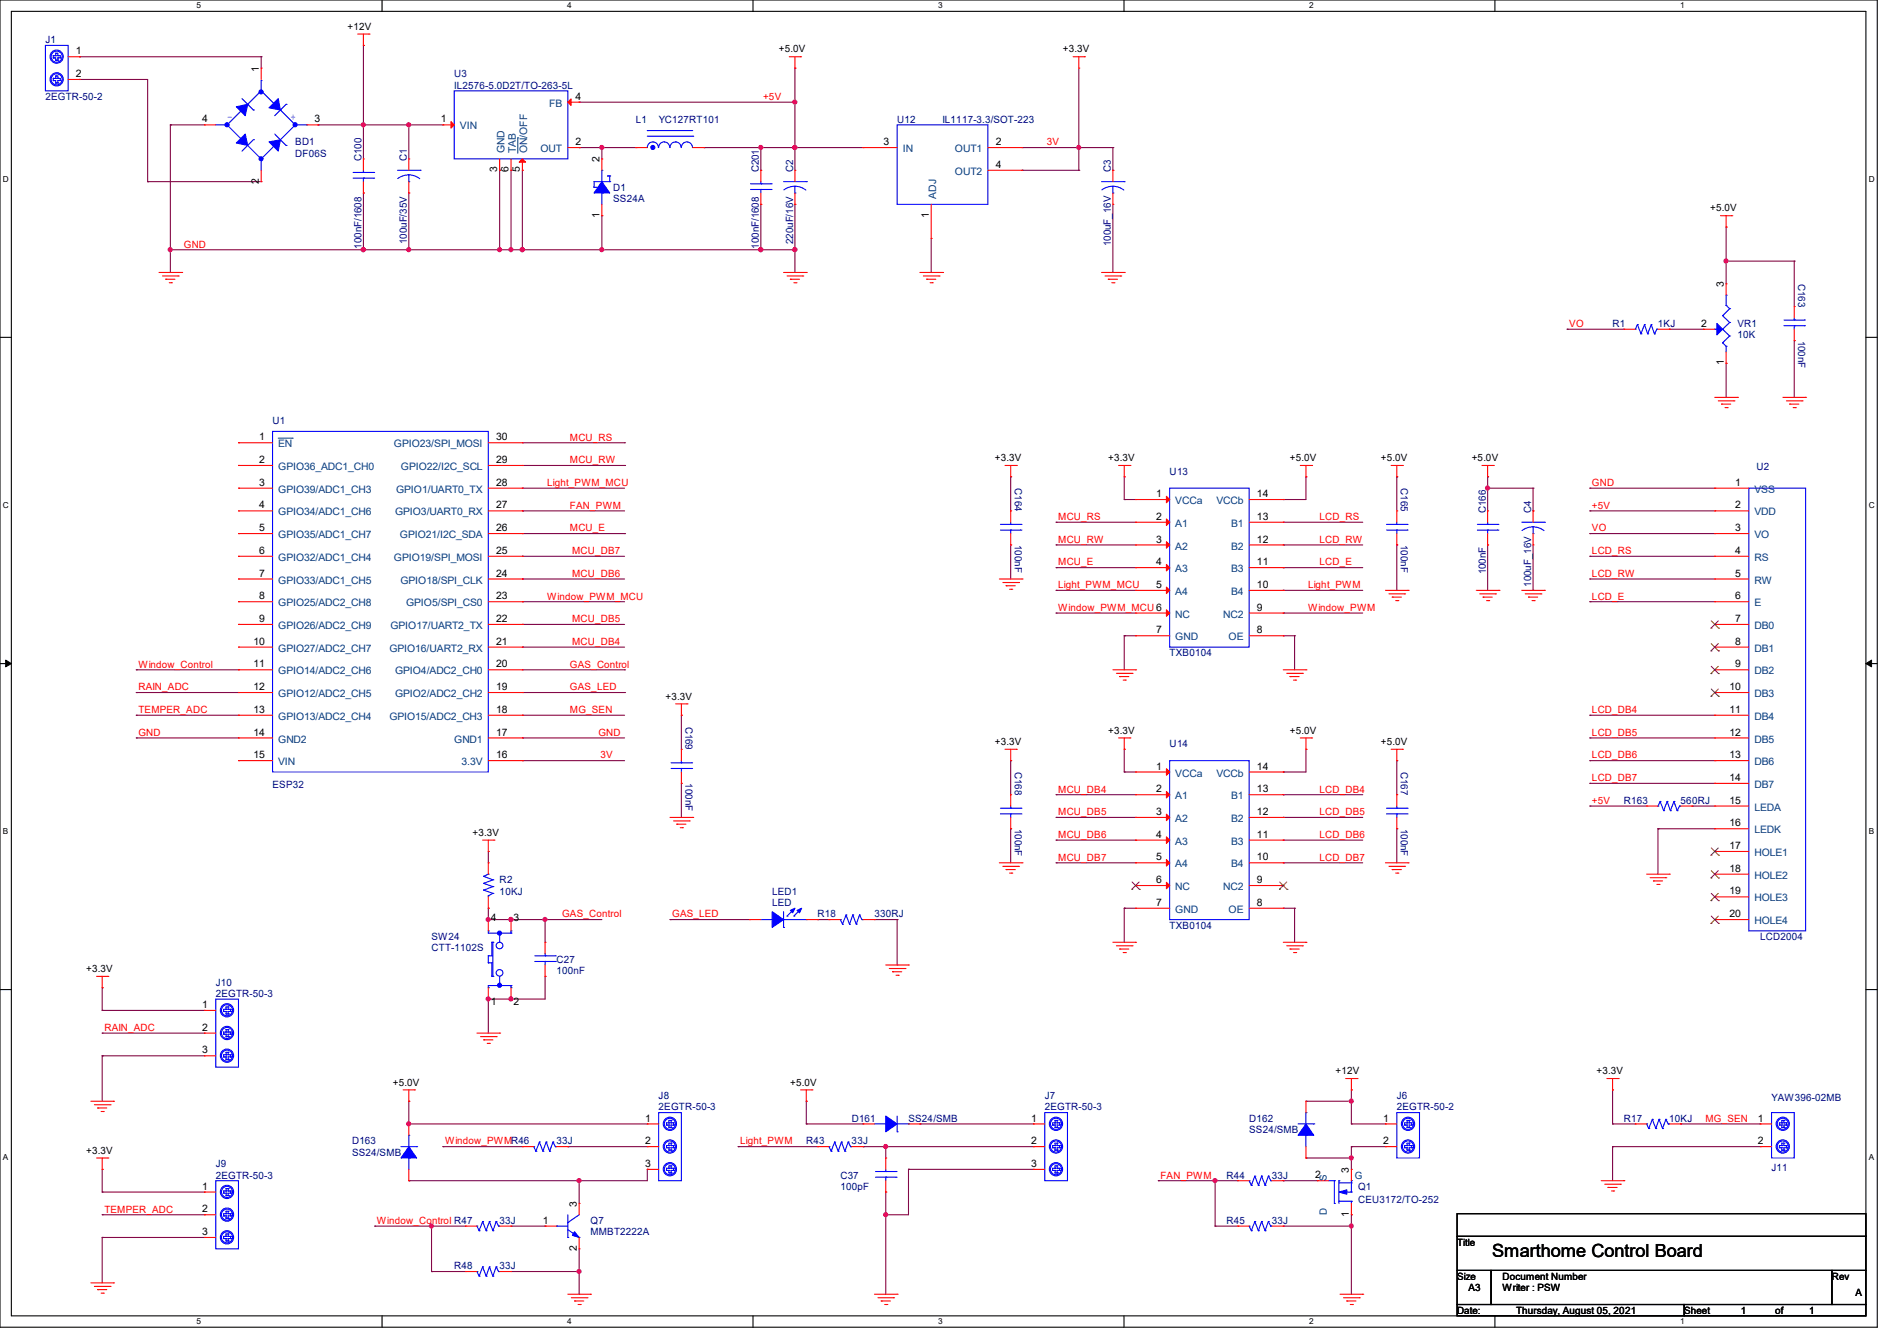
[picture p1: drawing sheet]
<svg xmlns="http://www.w3.org/2000/svg" width="297mm" height="210mm" viewBox="0 0 297 210" stroke-linecap="round" stroke-linejoin="round" font-family="sans-serif">
<defs><g id="words">
<text font-size="2.8" x="233.6" y="196.9">Smarthome Control Board</text>
<g font-size="1.6">
<text x="54.4" y="4.7">+12V</text>
<text x="11.9" y="8.5">1</text>
<text x="40.5" y="11.2" transform="rotate(-90 40.5 11.2)">1</text>
<text x="122" y="8.2">+5.0V</text>
<text x="166.4" y="8.2">+3.3V</text>
<text x="11.9" y="12.1">2</text>
<text x="90.1" y="15.6">4</text>
<text x="31.7" y="19.2">4</text>
<text x="49.2" y="19.2">3</text>
<text x="69" y="19.2">1</text>
<text x="90.1" y="22.7">2</text>
<text x="138.3" y="22.7">3</text>
<text x="155.9" y="22.7">2</text>
<text x="40.5" y="28.8" transform="rotate(-90 40.5 28.8)">2</text>
<text x="77.9" y="27" transform="rotate(-90 77.9 27)">3</text>
<text x="79.6" y="27" transform="rotate(-90 79.6 27)">6</text>
<text x="81.4" y="27" transform="rotate(-90 81.4 27)">5</text>
<text x="93.9" y="25.4" transform="rotate(-90 93.9 25.4)">2</text>
<text x="155.9" y="26.3">4</text>
<text x="93.9" y="34.1" transform="rotate(-90 93.9 34.1)">1</text>
<text x="145.4" y="34.1" transform="rotate(-90 145.4 34.1)">1</text>
<text x="267.8" y="33.1">+5.0V</text>
<text x="269.9" y="45" transform="rotate(-90 269.9 45)">3</text>
<text x="266.4" y="51.2">2</text>
<text x="269.9" y="57.2" transform="rotate(-90 269.9 57.2)">1</text>
<text x="40.6" y="69">1</text>
<text x="77.7" y="69">30</text>
<text x="40.6" y="76.1">3</text>
<text x="40.6" y="72.5">2</text>
<text x="77.7" y="76.1">28</text>
<text x="77.7" y="72.5">29</text>
<text x="155.7" y="72.2">+3.3V</text>
<text x="173.5" y="72.2">+3.3V</text>
<text x="181" y="77.9">1</text>
<text x="196.8" y="77.9">14</text>
<text x="202" y="72.2">+5.0V</text>
<text x="216.2" y="72.2">+5.0V</text>
<text x="230.4" y="72.2">+5.0V</text>
<text x="271.7" y="76.1">1</text>
<text x="40.6" y="79.6">4</text>
<text x="40.6" y="83.2">5</text>
<text x="77.7" y="83.2">26</text>
<text x="77.7" y="79.6">27</text>
<text x="181" y="81.4">2</text>
<text x="196.8" y="81.4">13</text>
<text x="271.7" y="79.6">2</text>
<text x="271.7" y="83.2">3</text>
<text x="40.6" y="86.7">6</text>
<text x="77.7" y="86.7">25</text>
<text x="181" y="85">3</text>
<text x="181" y="88.5">4</text>
<text x="196.8" y="85">12</text>
<text x="196.8" y="88.5">11</text>
<text x="271.7" y="86.7">4</text>
<text x="40.6" y="90.3">7</text>
<text x="40.6" y="93.9">8</text>
<text x="77.7" y="93.9">23</text>
<text x="77.7" y="90.3">24</text>
<text x="181" y="92.1">5</text>
<text x="196.8" y="92.1">10</text>
<text x="196.8" y="95.6">9</text>
<text x="271.7" y="90.3">5</text>
<text x="271.7" y="93.9">6</text>
<text x="39.7" y="101">10</text>
<text x="40.6" y="97.4">9</text>
<text x="77.7" y="101">21</text>
<text x="77.7" y="97.4">22</text>
<text x="181" y="99.2">7</text>
<text x="196.8" y="99.2">8</text>
<text x="271.7" y="97.4">7</text>
<text x="271.7" y="101">8</text>
<text x="39.7" y="104.5">11</text>
<text x="77.7" y="104.5">20</text>
<text x="271.7" y="104.5">9</text>
<text x="39.7" y="108.1">12</text>
<text x="39.7" y="111.6">13</text>
<text x="77.7" y="111.6">18</text>
<text x="77.7" y="108.1">19</text>
<text x="104.2" y="109.6">+3.3V</text>
<text x="270.8" y="108.1">10</text>
<text x="270.8" y="111.6">11</text>
<text x="39.7" y="115.2">14</text>
<text x="39.7" y="118.7">15</text>
<text x="77.7" y="118.7">16</text>
<text x="77.7" y="115.2">17</text>
<text x="155.7" y="116.7">+3.3V</text>
<text x="173.5" y="114.9">+3.3V</text>
<text x="202" y="114.9">+5.0V</text>
<text x="216.2" y="116.7">+5.0V</text>
<text x="270.8" y="115.2">12</text>
<text x="270.8" y="118.7">13</text>
<text x="181" y="120.5">1</text>
<text x="181" y="124.1">2</text>
<text x="196.8" y="120.5">14</text>
<text x="196.8" y="124.1">13</text>
<text x="270.8" y="122.3">14</text>
<text x="270.8" y="125.9">15</text>
<text x="74" y="130.9">+3.3V</text>
<text x="181" y="127.6">3</text>
<text x="181" y="131.2">4</text>
<text x="196.8" y="127.6">12</text>
<text x="196.8" y="131.2">11</text>
<text x="270.8" y="129.4">16</text>
<text x="181" y="134.7">5</text>
<text x="196.8" y="134.7">10</text>
<text x="270.8" y="133">17</text>
<text x="270.8" y="136.5">18</text>
<text x="181" y="141.9">7</text>
<text x="181" y="138.3">6</text>
<text x="196.8" y="138.3">9</text>
<text x="196.8" y="141.9">8</text>
<text x="270.8" y="140.1">19</text>
<text x="270.8" y="143.6">20</text>
<text x="76.8" y="144.2">4</text>
<text x="80.4" y="144.2">3</text>
<text x="13.5" y="152.2">+3.3V</text>
<text x="31.7" y="157.9">1</text>
<text x="31.7" y="161.4">2</text>
<text x="76.8" y="157.4">1</text>
<text x="80.4" y="157.4">2</text>
<text x="31.7" y="165">3</text>
<text x="61.5" y="170">+5.0V</text>
<text x="123.7" y="170">+5.0V</text>
<text x="209.1" y="168.2">+12V</text>
<text x="250" y="168.2">+3.3V</text>
<text x="101" y="175.6">1</text>
<text x="101" y="179.2">2</text>
<text x="161.5" y="175.6">1</text>
<text x="161.5" y="179.2">2</text>
<text x="216.6" y="175.6">1</text>
<text x="216.6" y="179.2">2</text>
<text x="275.2" y="175.6">1</text>
<text x="275.2" y="179.2">2</text>
<text x="13.5" y="180.7">+3.3V</text>
<text x="101" y="182.8">3</text>
<text x="161.5" y="182.8">3</text>
<text x="205.9" y="184.5">2</text>
<text x="211.2" y="183.7" transform="rotate(-90 211.2 183.7)">3</text>
<text x="31.7" y="186.3">1</text>
<text x="31.7" y="189.9">2</text>
<text x="85" y="191.6">1</text>
<text x="90.3" y="189" transform="rotate(-90 90.3 189)">3</text>
<text x="211.2" y="190.6" transform="rotate(-90 211.2 190.6)">1</text>
<text x="31.7" y="193.4">3</text>
<text x="90.3" y="195.9" transform="rotate(-90 90.3 195.9)">2</text>
<text x="228.1" y="195.1">Title</text>
<text x="228.1" y="200.4">Size</text>
<text x="229.9" y="202.2">A3</text>
<text x="235.2" y="200.4">Document Number</text>
<text x="235.2" y="202.2">Writer : PSW</text>
<text x="286.8" y="200.4">Rev</text>
<text x="290.5" y="202.9">A</text>
<text x="228.1" y="205.7">Date:</text>
<text x="237.4" y="205.7">Thursday, August 05, 2021</text>
<text x="263.7" y="205.7">Sheet</text>
<text x="272.6" y="205.7">1</text>
<text x="277.9" y="205.7">of</text>
<text x="283.2" y="205.7">1</text>
</g>
<g font-size="1.6" fill="#000080">
<text x="7.1" y="6.8">J1</text>
<text x="7.1" y="15.7">2EGTR-50-2</text>
<text x="71.1" y="12.1">U3</text>
<text x="71.1" y="13.9">IL2576-5.0D2T/TO-263-5L</text>
<text x="46.2" y="22.8">BD1</text>
<text x="99.6" y="19.2">L1</text>
<text x="103.1" y="19.2">YC127RT101</text>
<text x="140.5" y="19.2">U12</text>
<text x="147.6" y="19.2">IL1117-3.3/SOT-223</text>
<text x="46.2" y="24.6">DF06S</text>
<text x="56.6" y="25.2" transform="rotate(-90 56.6 25.2)">C100</text>
<text x="63.7" y="25.2" transform="rotate(-90 63.7 25.2)">C1</text>
<text x="96" y="29.9">D1</text>
<text x="118.8" y="27" transform="rotate(-90 118.8 27)">C201</text>
<text x="124.2" y="27" transform="rotate(-90 124.2 27)">C2</text>
<text x="173.9" y="27" transform="rotate(-90 173.9 27)">C3</text>
<text x="96" y="31.7">SS24A</text>
<text x="56.6" y="38.9" transform="rotate(-90 56.6 38.9)">100nF/1608</text>
<text x="63.7" y="38.2" transform="rotate(-90 63.7 38.2)">100uF/35V</text>
<text x="118.8" y="38.9" transform="rotate(-90 118.8 38.9)">100nF/1608</text>
<text x="124.2" y="38.2" transform="rotate(-90 124.2 38.2)">220uF/16V</text>
<text x="173.9" y="38.6" transform="rotate(-90 173.9 38.6)">100uF_16V</text>
<text x="281.6" y="44.4" transform="rotate(90 281.6 44.4)">C163</text>
<text x="252.5" y="51.2">R1</text>
<text x="259.6" y="51.2">1KJ</text>
<text x="272" y="51.2">VR1</text>
<text x="272" y="53">10K</text>
<text x="281.6" y="53.3" transform="rotate(90 281.6 53.3)">100nF</text>
<text x="42.7" y="66.3">U1</text>
<text x="158.9" y="76.5" transform="rotate(90 158.9 76.5)">C164</text>
<text x="183.1" y="74.3">U13</text>
<text x="219.3" y="76.5" transform="rotate(90 219.3 76.5)">C165</text>
<text x="275" y="73.6">U2</text>
<text x="232.6" y="80.3" transform="rotate(-90 232.6 80.3)">C166</text>
<text x="239.7" y="80.3" transform="rotate(-90 239.7 80.3)">C4</text>
<text x="158.9" y="85.3" transform="rotate(90 158.9 85.3)">100nF</text>
<text x="219.3" y="85.3" transform="rotate(90 219.3 85.3)">100nF</text>
<text x="232.6" y="90" transform="rotate(-90 232.6 90)">100nF</text>
<text x="239.7" y="91.9" transform="rotate(-90 239.7 91.9)">100uF_16V</text>
<text x="183.1" y="102.8">TXB0104</text>
<text x="107.3" y="113.8" transform="rotate(90 107.3 113.8)">C169</text>
<text x="183.1" y="117">U14</text>
<text x="42.7" y="123.4">ESP32</text>
<text x="107.3" y="122.7" transform="rotate(90 107.3 122.7)">100nF</text>
<text x="158.9" y="120.9" transform="rotate(90 158.9 120.9)">C168</text>
<text x="219.3" y="120.9" transform="rotate(90 219.3 120.9)">C167</text>
<text x="254.3" y="125.9">R163</text>
<text x="263.1" y="125.9">560RJ</text>
<text x="158.9" y="129.8" transform="rotate(90 158.9 129.8)">100nF</text>
<text x="219.3" y="129.8" transform="rotate(90 219.3 129.8)">100nF</text>
<text x="78.2" y="138.3">R2</text>
<text x="78.2" y="140.1">10KJ</text>
<text x="120.9" y="140.1">LED1</text>
<text x="120.9" y="141.9">LED</text>
<text x="128" y="143.7">R18</text>
<text x="136.9" y="143.7">330RJ</text>
<text x="67.6" y="147.2">SW24</text>
<text x="67.6" y="149">CTT-1102S</text>
<text x="183.1" y="145.5">TXB0104</text>
<text x="275.6" y="147.2">LCD2004</text>
<text x="33.8" y="154.3">J10</text>
<text x="87.1" y="150.8">C27</text>
<text x="87.1" y="152.6">100nF</text>
<text x="33.8" y="156.1">2EGTR-50-3</text>
<text x="103.1" y="172.1">J8</text>
<text x="103.1" y="173.9">2EGTR-50-3</text>
<text x="163.6" y="172.1">J7</text>
<text x="163.6" y="173.9">2EGTR-50-3</text>
<text x="218.7" y="172.1">J6</text>
<text x="218.7" y="173.9">2EGTR-50-2</text>
<text x="277.4" y="172.5">YAW396-02MB</text>
<text x="55.1" y="179.2">D163</text>
<text x="87.1" y="179.2">33J</text>
<text x="126.2" y="179.2">R43</text>
<text x="133.3" y="179.2">33J</text>
<text x="133.3" y="175.7">D161</text>
<text x="142.2" y="175.7">SS24/SMB</text>
<text x="195.6" y="175.7">D162</text>
<text x="195.6" y="177.5">SS24/SMB</text>
<text x="254.3" y="175.7">R17</text>
<text x="261.4" y="175.7">10KJ</text>
<text x="33.8" y="182.8">J9</text>
<text x="33.8" y="184.6">2EGTR-50-3</text>
<text x="55.1" y="181">SS24/SMB</text>
<text x="131.6" y="184.6">C37</text>
<text x="192" y="184.6">R44</text>
<text x="199.1" y="184.6">33J</text>
<text x="277.4" y="183.3">J11</text>
<text x="78.2" y="191.7">33J</text>
<text x="92.5" y="191.7">Q7</text>
<text x="131.6" y="186.3">100pF</text>
<text x="192" y="191.7">R45</text>
<text x="199.1" y="191.7">33J</text>
<text x="212.6" y="186.3">Q1</text>
<text x="212.6" y="188.5">CEU3172/TO-252</text>
<text x="92.5" y="193.5">MMBT2222A</text>
<text x="71.1" y="198.8">R48</text>
<text x="78.2" y="198.8">33J</text>
</g>
<g font-size="1.6" fill="#004080">
<text x="86" y="16.7">FB</text>
<text x="72" y="20.3">VIN</text>
<text x="84.6" y="23.8">OUT</text>
<text x="141.3" y="23.8">IN</text>
<text x="149.5" y="23.8">OUT1</text>
<text x="79" y="24" transform="rotate(-90 79 24)">GND</text>
<text x="80.8" y="24" transform="rotate(-90 80.8 24)">TAB</text>
<text x="82.6" y="24" transform="rotate(-90 82.6 24)">ON/OFF</text>
<text x="149.5" y="27.4">OUT2</text>
<text x="146.6" y="31.1" transform="rotate(-90 146.6 31.1)">ADJ</text>
<text x="43.6" y="70.1">EN</text>
<text x="61.7" y="70.1">GPIO23/SPI_MOSI</text>
<text x="43.6" y="77.2">GPIO39/ADC1_CH3</text>
<text x="43.6" y="73.6">GPIO36_ADC1_CH0</text>
<text x="62" y="77.2">GPIO1/UART0_TX</text>
<text x="62.8" y="73.6">GPIO22/I2C_SCL</text>
<text x="274.7" y="77.2">VSS</text>
<text x="43.6" y="80.7">GPIO34/ADC1_CH6</text>
<text x="61.8" y="80.7">GPIO3/UART0_RX</text>
<text x="184" y="79">VCCa</text>
<text x="184" y="82.5">A1</text>
<text x="190.5" y="79">VCCb</text>
<text x="192.7" y="82.5">B1</text>
<text x="274.7" y="80.7">VDD</text>
<text x="43.6" y="84.3">GPIO35/ADC1_CH7</text>
<text x="43.6" y="87.8">GPIO32/ADC1_CH4</text>
<text x="61.7" y="87.8">GPIO19/SPI_MOSI</text>
<text x="62.6" y="84.3">GPIO21/I2C_SDA</text>
<text x="184" y="86.1">A2</text>
<text x="184" y="89.6">A3</text>
<text x="192.7" y="86.1">B2</text>
<text x="192.7" y="89.6">B3</text>
<text x="274.7" y="84.3">VO</text>
<text x="274.7" y="87.8">RS</text>
<text x="43.6" y="91.4">GPIO33/ADC1_CH5</text>
<text x="43.6" y="95">GPIO25/ADC2_CH8</text>
<text x="62.7" y="91.4">GPIO18/SPI_CLK</text>
<text x="63.6" y="95">GPIO5/SPI_CS0</text>
<text x="184" y="93.2">A4</text>
<text x="192.7" y="93.2">B4</text>
<text x="274.7" y="91.4">RW</text>
<text x="274.7" y="95">E</text>
<text x="43.6" y="98.5">GPIO26/ADC2_CH9</text>
<text x="61.1" y="98.5">GPIO17/UART2_TX</text>
<text x="184" y="100.3">GND</text>
<text x="184" y="96.7">NC</text>
<text x="191.5" y="96.7">NC2</text>
<text x="192.4" y="100.3">OE</text>
<text x="274.7" y="98.5">DB0</text>
<text x="43.6" y="102.1">GPIO27/ADC2_CH7</text>
<text x="43.6" y="105.6">GPIO14/ADC2_CH6</text>
<text x="61" y="102.1">GPIO16/UART2_RX</text>
<text x="61.8" y="105.6">GPIO4/ADC2_CH0</text>
<text x="274.7" y="102.1">DB1</text>
<text x="274.7" y="105.6">DB2</text>
<text x="43.6" y="109.2">GPIO12/ADC2_CH5</text>
<text x="43.6" y="112.7">GPIO13/ADC2_CH4</text>
<text x="61" y="112.7">GPIO15/ADC2_CH3</text>
<text x="61.8" y="109.2">GPIO2/ADC2_CH2</text>
<text x="274.7" y="109.2">DB3</text>
<text x="274.7" y="112.7">DB4</text>
<text x="43.6" y="116.3">GND2</text>
<text x="43.6" y="119.8">VIN</text>
<text x="71.1" y="116.3">GND1</text>
<text x="72.3" y="119.8">3.3V</text>
<text x="274.7" y="116.3">DB5</text>
<text x="274.7" y="119.8">DB6</text>
<text x="184" y="121.6">VCCa</text>
<text x="184" y="125.2">A1</text>
<text x="190.5" y="121.6">VCCb</text>
<text x="192.7" y="125.2">B1</text>
<text x="274.7" y="123.4">DB7</text>
<text x="184" y="128.7">A2</text>
<text x="192.7" y="128.7">B2</text>
<text x="274.7" y="127">LEDA</text>
<text x="274.7" y="130.5">LEDK</text>
<text x="184" y="135.8">A4</text>
<text x="184" y="132.3">A3</text>
<text x="192.7" y="132.3">B3</text>
<text x="192.7" y="135.8">B4</text>
<text x="274.7" y="134.1">HOLE1</text>
<text x="274.7" y="137.6">HOLE2</text>
<text x="184" y="143">GND</text>
<text x="184" y="139.4">NC</text>
<text x="191.5" y="139.4">NC2</text>
<text x="192.4" y="143">OE</text>
<text x="274.7" y="141.2">HOLE3</text>
<text x="274.7" y="144.7">HOLE4</text>
<text x="207.7" y="184.9" transform="rotate(-90 207.7 184.9)">S</text>
<text x="212.1" y="184.6">G</text>
<text x="207.7" y="190.2" transform="rotate(-90 207.7 190.2)">D</text>
</g>
<g font-size="1.6" fill="#f00">
<text x="119.5" y="15.7">+5V</text>
<text x="163.9" y="22.8">3V</text>
<text x="28.8" y="38.8">GND</text>
<text x="245.7" y="51.2">VO</text>
<text x="89.2" y="69">MCU_RS</text>
<text x="85.7" y="76.1">Light_PWM_MCU</text>
<text x="89.2" y="72.6">MCU_RW</text>
<text x="249.3" y="76.1">GND</text>
<text x="89.2" y="79.7">FAN_PWM</text>
<text x="89.2" y="83.2">MCU_E</text>
<text x="165.7" y="81.4">MCU_RS</text>
<text x="206.6" y="81.4">LCD_RS</text>
<text x="249.3" y="79.7">+5V</text>
<text x="249.3" y="83.2">VO</text>
<text x="89.6" y="86.8">MCU_DB7</text>
<text x="165.7" y="85">MCU_RW</text>
<text x="165.7" y="88.6">MCU_E</text>
<text x="206.6" y="85">LCD_RW</text>
<text x="206.6" y="88.6">LCD_E</text>
<text x="249.3" y="86.8">LCD_RS</text>
<text x="85.7" y="93.9">Window_PWM_MCU</text>
<text x="89.6" y="90.3">MCU_DB6</text>
<text x="165.7" y="92.1">Light_PWM_MCU</text>
<text x="165.7" y="95.7">Window_PWM_MCU 6</text>
<text x="204.8" y="92.1">Light_PWM</text>
<text x="204.8" y="95.7">Window_PWM</text>
<text x="249.3" y="93.9">LCD_E</text>
<text x="249.3" y="90.3">LCD_RW</text>
<text x="89.6" y="101">MCU_DB4</text>
<text x="89.6" y="97.4">MCU_DB5</text>
<text x="21.7" y="104.6">Window_Control</text>
<text x="89.2" y="104.6">GAS_Control</text>
<text x="21.7" y="111.7">TEMPER_ADC</text>
<text x="21.7" y="108.1">RAIN_ADC</text>
<text x="89.2" y="111.7">MG_SEN</text>
<text x="89.2" y="108.1">GAS_LED</text>
<text x="249.3" y="111.7">LCD_DB4</text>
<text x="21.7" y="115.2">GND</text>
<text x="93.7" y="115.2">GND</text>
<text x="94" y="118.8">3V</text>
<text x="249.3" y="115.2">LCD_DB5</text>
<text x="249.3" y="118.8">LCD_DB6</text>
<text x="165.7" y="124.1">MCU_DB4</text>
<text x="206.6" y="124.1">LCD_DB4</text>
<text x="249.3" y="122.3">LCD_DB7</text>
<text x="249.3" y="125.9">+5V</text>
<text x="165.7" y="127.7">MCU_DB5</text>
<text x="165.7" y="131.2">MCU_DB6</text>
<text x="206.6" y="127.7">LCD_DB5</text>
<text x="206.6" y="131.2">LCD_DB6</text>
<text x="165.7" y="134.8">MCU_DB7</text>
<text x="206.6" y="134.8">LCD_DB7</text>
<text x="88" y="143.7">GAS_Control</text>
<text x="105.2" y="143.7">GAS_LED</text>
<text x="16.3" y="161.5">RAIN_ADC</text>
<text x="69.7" y="179.2">Window_PWMR46</text>
<text x="115.9" y="179.2">Light_PWM</text>
<text x="267" y="175.7">MG_SEN</text>
<text x="181.7" y="184.6">FAN_PWM</text>
<text x="16.3" y="189.9">TEMPER_ADC</text>
<text x="59" y="191.7">Window_Control R47</text>
</g>
<g font-size="1.6" fill="#00f">
<text x="35.6" y="18.8">-</text>
<text x="45.5" y="18.8">+</text>
</g>
<g font-size="1.3">
<text x="30.8" y="1.3">5</text>
<text x="88.8" y="1.3">4</text>
<text x="146.9" y="1.3">3</text>
<text x="205" y="1.3">2</text>
<text x="263.1" y="1.3">1</text>
<text x=".5" y="28.4">D</text>
<text x="292.6" y="28.4">D</text>
<text x=".5" y="79.5">C</text>
<text x="292.6" y="79.5">C</text>
<text x=".5" y="130.6">B</text>
<text x="292.6" y="130.6">B</text>
<text x=".5" y="181.7">A</text>
<text x="292.6" y="181.7">A</text>
<text x="30.8" y="207.4">5</text>
<text x="88.8" y="207.4">4</text>
<text x="146.9" y="207.4">3</text>
<text x="205" y="207.4">2</text>
<text x="263.1" y="207.4">1</text>
</g>
</g></defs>
<path d="M0 0h293.9v207.9h-293.9zM1.8 1.8h290.3v204.3h-290.3z" fill="none" stroke="#000" stroke-width=".17"/>
<g fill="#fff">
<path d="M30.8 .2h.7v1.4h-.7z"/>
<path d="M30.8 206.2h.7v1.4h-.7z"/>
</g>
<path d="M59.8 0v1.8M59.8 206.1v1.8" fill="none" stroke="#000" stroke-width=".17"/>
<g fill="#fff">
<path d="M88.8 .2h.7v1.4h-.7z"/>
<path d="M88.8 206.2h.7v1.4h-.7z"/>
</g>
<path d="M117.9 0v1.8M117.9 206.1v1.8" fill="none" stroke="#000" stroke-width=".17"/>
<g fill="#fff">
<path d="M146.9 .2h.7v1.4h-.7z"/>
<path d="M146.9 206.2h.7v1.4h-.7z"/>
</g>
<path d="M176 0v1.8M176 206.1v1.8" fill="none" stroke="#000" stroke-width=".17"/>
<g fill="#fff">
<path d="M205 .2h.7v1.4h-.7z"/>
<path d="M205 206.2h.7v1.4h-.7z"/>
</g>
<path d="M234.1 0v1.8M234.1 206.1v1.8" fill="none" stroke="#000" stroke-width=".17"/>
<g fill="#fff">
<path d="M263.1 .2h.6v1.4h-.6z"/>
<path d="M263.1 206.2h.6v1.4h-.6z"/>
<path d="M.5 27.3h.9v1.4h-.9z"/>
<path d="M292.6 27.3h.9v1.4h-.9z"/>
<path d="M.5 78.4h.9v1.4h-.9z"/>
<path d="M292.6 78.4h.9v1.4h-.9z"/>
</g>
<path d="M0 52.8h1.8M292.1 52.8h1.8" fill="none" stroke="#000" stroke-width=".17"/>
<g fill="#fff">
<path d="M.5 129.5h.8v1.4h-.8z"/>
<path d="M292.6 129.5h.8v1.4h-.8z"/>
</g>
<path d="M0 103.9h1.8M292.1 103.9h1.8" fill="none" stroke="#000" stroke-width=".17"/>
<path d="M.9 103.4l.9 .5-.9 .5zM292.1 103.9l.9-.5v1z" fill="#000" stroke="#000" stroke-width=".16"/>
<g fill="#fff">
<path d="M.5 180.5h.8v1.4h-.8z"/>
<path d="M292.6 180.5h.8v1.4h-.8z"/>
</g>
<path d="M0 155h1.8M292.1 155h1.8M228.1 190.1h64v3.5h-64zM228.1 193.6h64v5.4h-64zM228.1 199h5.4v5.3h-5.4zM233.5 199h53.3v5.3h-53.3zM286.8 199h5.3v5.3h-5.3zM228.1 204.3h35.6v1.8h-35.6zM263.7 204.3h28.4v1.8h-28.4z" fill="none" stroke="#000" stroke-width=".17"/>
<g fill="none" stroke="#800040" stroke-width=".17">
<path d="M12.4 8.9h.1M12.4 12.4h.1M12.4 8.9h28.5M12.4 12.4h10.7v16M26.7 19.6h.1M26.7 19.6h5.3M26.7 19.6v23.1M40.9 8.9h.1M40.9 8.9v1.8M49.8 19.6h.1M49.8 19.6h19.5M56.9 19.6h.1"/>
<path d="M56.9 7.1h.1M56.9 7.1v17.8M64 19.6h.1M64 19.6v5.3M90.7 16h.1M90.7 16h33.8M124.5 16h.1M124.5 10.7h.1M124.5 10.7v16M168.9 10.7v16M23.1 28.4h.1M23.1 28.4h17.8"/>
<path d="M26.7 39.1h.1M26.7 39.1h97.8M56.9 30.2h.1M56.9 39.1h.1M56.9 30.2v8.9M64 39.1h.1M64 30.2h.1M64 30.2v8.9M78.2 26.7h.1M78.2 39.1h.1M78.2 26.7v12.4M80 39.1h.1"/>
<path d="M80 26.7h.1M80 26.7v12.4M81.8 26.7h.1M81.8 39.1h.1M81.8 26.7v12.4M90.7 23.1h.1M90.7 23.1h8.9M94.2 39.1h.1M94.2 23.1h.1M94.2 33.8h.1M94.2 23.1v1.8M94.2 33.8v5.3"/>
<path d="M110.2 23.1h.1M110.2 23.1h24.9M119.1 23.1h.1M119.1 39.1h.1M119.1 32h.1M119.1 23.1v3.6M119.1 32v7.1M124.5 32h.1M124.5 39.1h.1M124.5 23.1h.1M124.5 32v10.7M145.8 37.3v5.4"/>
<path d="M160 26.7h.1M160 23.1h14.2M160 26.7h8.9M168.9 23.1h.1M168.9 26.7h.1M174.2 23.1h.1M174.2 26.7h.1M174.2 23.1v3.6M174.2 32v10.7M270.3 35.6h.1M270.3 35.6v8.8M145.8 42.7h.1"/>
<path d="M174.2 42.7h.1M245.4 51.6h.1M245.4 51.6h8.9M261.4 51.6h.1M261.4 51.6h5.3M270.3 40.9h.1M270.3 56.9h.1M270.3 40.9h10.6M270.3 56.9v5.3M280.9 40.9h.1M280.9 53.3h.1M280.9 40.9v7.1"/>
<path d="M280.9 53.3v8.9M81.8 76.5h.1M81.8 76.5h16M81.8 72.9h16M81.8 69.3h16M97.8 72.9h.1M97.8 69.3h.1M158.2 74.7h.1M158.2 74.7v5.3M176 78.2h.1M176 74.7h.1M176 78.2h1.8"/>
<path d="M176 74.7v3.5M200.9 78.2h.1M204.5 74.7h.1M204.5 74.7v3.5h-3.6M218.7 74.7h.1M218.7 74.7v5.3M232.9 76.5h.1M232.9 74.7h.1M232.9 76.5h7.1M232.9 74.7v5.3M240 76.5h.1M240 76.5v3.5"/>
<path d="M248.9 76.5h.1M248.9 76.5h19.6M81.8 97.8h.1M81.8 90.7h.1M81.8 87.1h.1M81.8 80h.1M81.8 94.2h.1M81.8 94.2h16M81.8 80h16M81.8 90.7h16M81.8 87.1h16M81.8 97.8h16"/>
<path d="M81.8 83.6h16M97.8 83.6h.1M158.2 85.3h.1M158.2 85.3v5.4M165.4 81.8h.1M165.4 85.3h.1M165.4 88.9h.1M165.4 92.5h.1M165.4 96h.1M165.4 81.8h12.4M165.4 85.3h12.4M165.4 88.9h12.4"/>
<path d="M165.4 92.5h12.4M165.4 96h12.4M176 99.6h.1M176 99.6v5.3M176 99.6h1.8M200.9 81.8h.1M200.9 85.3h.1M200.9 88.9h.1M200.9 92.5h.1M200.9 99.6h.1M200.9 96h.1M200.9 81.8h12.5"/>
<path d="M200.9 85.3h12.5M200.9 88.9h12.5M200.9 99.6h1.8M200.9 92.5h12.5M200.9 96h12.5M202.7 99.6h.1M202.7 99.6v5.3M218.7 85.3h.1M218.7 85.3v7.2M232.9 85.3h.1M232.9 85.3v7.2M240 80h.1"/>
<path d="M240 92.5h.1M240 85.3v7.2M248.9 94.2h.1M248.9 80h.1M248.9 90.7h.1M248.9 87.1h.1M248.9 83.6h.1M248.9 94.2h19.6M248.9 80h19.6M248.9 90.7h19.6M248.9 87.1h19.6M248.9 83.6h19.6"/>
<path d="M21.3 115.6h.1M21.3 112h.1M21.3 108.5h.1M21.3 104.9h.1M21.3 115.6h16M21.3 112h16M21.3 108.5h16M21.3 104.9h16M81.8 115.6h.1M81.8 119.1h.1M81.8 101.3h.1M81.8 112h.1"/>
<path d="M81.8 115.6h16M81.8 112h16M81.8 119.1h16M81.8 101.3h16M81.8 108.5h16M81.8 104.9h16M97.8 104.9h.1M97.8 108.5h.1M106.7 112h.1M106.7 112v5.3M158.2 119.1h.1M158.2 119.1v5.4"/>
<path d="M176 117.3h.1M176 117.3v3.6M204.5 117.3h.1M204.5 117.3v3.6h-3.6M218.7 119.1h.1M218.7 119.1v5.4M248.9 112h.1M248.9 115.6h.1M248.9 119.1h.1M248.9 115.6h19.6M248.9 112h19.6M248.9 119.1h19.6"/>
<path d="M76.5 133.3h.1M76.5 133.3v1.8M106.7 122.7h.1M106.7 122.7v5.3M158.2 129.8h.1M158.2 129.8v5.3M165.4 124.5h.1M165.4 128h.1M165.4 131.6h.1M165.4 135.1h.1M165.4 124.5h12.4M165.4 128h12.4"/>
<path d="M165.4 131.6h12.4M165.4 135.1h12.4M176 120.9h.1M176 120.9h1.8M200.9 120.9h.1M200.9 124.5h.1M200.9 128h.1M200.9 131.6h.1M200.9 135.1h.1M200.9 124.5h12.5M200.9 128h12.5M200.9 131.6h12.5"/>
<path d="M200.9 135.1h12.5M218.7 129.8h.1M218.7 129.8v5.3M248.9 122.7h.1M248.9 126.2h.1M248.9 122.7h19.6M248.9 126.2h8.9M259.6 129.8h.1M259.6 129.8h8.9M259.6 129.8v7.1M264.9 126.2h.1M264.9 126.2h3.6"/>
<path d="M16 158.2h.1M16 154.7h.1M16 154.7v3.5M16 158.2h16M76.5 142.2h.1M76.5 156.5h.1M76.5 144h.1M76.5 144h17.7M76.5 142.2v1.8M76.5 156.5v5.3M80 156.5h.1M80 144h.1"/>
<path d="M85.3 152.9h.1M85.3 144h.1M85.3 152.9v3.6h-8.8M85.3 144v3.6M104.9 144h.1M104.9 144h12.4M128 144h.1M128 144h1.8M136.9 144h3.6M140.5 151.1h.1M140.5 144h.1M140.5 144v7.1"/>
<path d="M176 142.2h.1M176 142.2v5.4M176 142.2h1.8M200.9 142.2h.1M200.9 142.2h1.8M202.7 142.2h.1M202.7 142.2v5.4M16 161.8h.1M16 165.4h.1M16 165.4v7.1M16 161.8h16M16 165.4h16"/>
<path d="M64 176h.1M64 172.5h.1M64 172.5v3.5M64 176h37.3M69.3 179.6h.1M69.3 179.6h12.5M88.9 179.6h.1M88.9 179.6h12.4M115.6 179.6h.1M115.6 179.6h12.4M126.2 176h.1M126.2 172.5h.1"/>
<path d="M126.2 176h8.9M126.2 172.5v3.5M135.1 179.6h.1M135.1 179.6h26.7M138.7 179.6h.1M138.7 179.6v1.8M144 176h.1M144 176h17.8M204.5 172.5h.1M204.5 172.5h7.1M211.6 179.6h.1M211.6 176h.1"/>
<path d="M211.6 172.5h.1M211.6 170.7h.1M211.6 176h5.3M211.6 179.6h5.3M211.6 170.7v5.3M211.6 179.6v3.5M252.5 176h.1M252.5 170.7h.1M252.5 179.6h.1M252.5 176h3.5M252.5 179.6h23.1M252.5 170.7v5.3"/>
<path d="M252.5 179.6v5.3M263.1 176h.1M263.1 176h12.5M16 186.7h.1M16 183.1h.1M16 190.2h.1M16 193.8h.1M16 190.2h16M16 186.7h16M16 183.1v3.6M16 193.8v7.1M16 193.8h16"/>
<path d="M58.7 192h.1M58.7 192h14.2M64 184.9h.1M67.6 192h.1M67.6 199.1h.1M67.6 199.1h5.3M67.6 192v7.1M80 192h5.3M80 199.1h10.7M85.3 192h.1M90.7 199.1h.1M90.7 184.9h.1"/>
<path d="M90.7 184.9v3.6M90.7 195.6v7.1M101.3 183.1h.1M101.3 183.1v1.8h-37.3M138.7 190.2h.1M138.7 186.7h.1M138.7 186.7v16M142.2 183.1h.1M142.2 183.1h19.6M142.2 183.1v7.1h-3.5M181.4 184.9h.1M181.4 184.9h12.4"/>
<path d="M190.2 184.9h.1M190.2 192h.1M190.2 192h3.6M190.2 184.9v7.1M200.9 184.9h.1M200.9 192h.1M200.9 184.9h5.3M200.9 192h10.7M204.5 181.4h.1M204.5 181.4h7.1M211.6 181.4h.1M211.6 192h.1"/>
<path d="M211.6 190.2h.1M211.6 190.2v12.5M90.7 202.7h.1"/>
</g>
<g fill="#f0f" stroke="#f0f" stroke-width=".17">
<circle cx="124.4" cy="39.1" r=".32"/>
<circle cx="119.1" cy="39.1" r=".32"/>
<circle cx="94.2" cy="39.1" r=".32"/>
<circle cx="56.9" cy="39.1" r=".32"/>
<circle cx="56.9" cy="19.5" r=".32"/>
<circle cx="78.2" cy="39.1" r=".32"/>
<circle cx="64" cy="39.1" r=".32"/>
<circle cx="64" cy="19.5" r=".32"/>
<circle cx="81.8" cy="39.1" r=".32"/>
<circle cx="80" cy="39.1" r=".32"/>
<circle cx="94.2" cy="23.1" r=".32"/>
<circle cx="124.4" cy="23.1" r=".32"/>
<circle cx="124.4" cy="16" r=".32"/>
<circle cx="119.1" cy="23.1" r=".32"/>
<circle cx="26.6" cy="39.1" r=".32"/>
<circle cx="168.9" cy="23.1" r=".32"/>
<circle cx="270.2" cy="40.9" r=".32"/>
<circle cx="138.7" cy="190.2" r=".32"/>
<circle cx="138.7" cy="179.6" r=".32"/>
<circle cx="190.2" cy="184.9" r=".32"/>
<circle cx="211.6" cy="192" r=".32"/>
<circle cx="211.6" cy="181.3" r=".32"/>
<circle cx="211.6" cy="172.4" r=".32"/>
<circle cx="80" cy="144" r=".32"/>
<circle cx="76.4" cy="144" r=".32"/>
<circle cx="80" cy="156.4" r=".32"/>
<circle cx="76.4" cy="156.4" r=".32"/>
<circle cx="85.3" cy="144" r=".32"/>
<circle cx="64" cy="176" r=".32"/>
<circle cx="90.7" cy="199.1" r=".32"/>
<circle cx="232.9" cy="76.4" r=".32"/>
<circle cx="67.5" cy="192" r=".32"/>
<circle cx="90.7" cy="184.9" r=".32"/>
</g>
<g fill="none" stroke="#f00" stroke-width=".17">
<path d="M10.7 8.9h1.7M10.7 12.4h1.7M12.4 8.9h.1M12.4 12.4h.1M32 19.6h.1M32 19.6h1.8M40.9 10.7h.1M40.9 10.7v1.7M48 19.6h1.8M49.8 19.6h.1M56 5.3h1.8M56.9 7.1h.1"/>
<path d="M56.9 5.3v1.8M57.8 5.3h.1M69.3 19.6h.1M69.3 19.6h1.8M88.9 16h1.8M90.7 16h.1M123.6 8.9h1.7M124.5 10.7h.1M124.5 8.9v1.8M125.3 8.9h.1M168 8.9h1.8M168.9 10.7h.1"/>
<path d="M168.9 8.9v1.8M169.8 8.9h.1M40.9 28.4h.1M40.9 26.7v1.7M56.9 24.9h.1M56.9 30.2h.1M56.9 24.9v1.8M56.9 28.4v1.8M64 24.9h.1M64 30.2h.1M64 24.9v1.8M64 28.4v1.8"/>
<path d="M78.2 26.7h.1M78.2 24.9v1.8M80 26.7h.1M80 24.9v1.8M81.8 26.7h.1M81.8 24.9v1.8M88.9 23.1h1.8M90.7 23.1h.1M94.2 33.8h.1M94.2 24.9h.1M94.2 24.9v1.8M94.2 32v1.8"/>
<path d="M99.6 23.1h.1M99.6 23.1h1.7M108.5 23.1h1.7M110.2 23.1h.1M119.1 26.7h.1M119.1 32h.1M119.1 26.7v1.7M119.1 30.2v1.8M124.5 26.7h.1M124.5 32h.1M124.5 26.7v1.7M124.5 30.2v1.8"/>
<path d="M135.1 23.1h.1M135.1 23.1h5.4M145.8 37.3h.1M145.8 32v5.3M154.7 23.1h5.3M154.7 26.7h5.3M160 23.1h.1M160 26.7h.1M174.2 26.7h.1M174.2 32h.1M174.2 26.7v1.7M174.2 30.2v1.8"/>
<path d="M269.4 33.8h1.7M270.3 35.6h.1M270.3 33.8v1.8M271.1 33.8h.1M24.9 42.7h3.5M25.4 43.2h2.5M26 43.7h.1M26 43.7h1.4M26.5 44.3h.3M26.8 44.3h.1M27.9 43.2h.1M28.4 42.7h.1"/>
<path d="M122.7 42.7h3.5M123.2 43.2h2.5M123.7 43.7h.1M123.7 43.7h1.5M124.3 44.3h.3M124.6 44.3h.1M125.7 43.2h.1M126.2 42.7h.1M144 42.7h3.6M144.6 43.2h2.4M145.1 43.7h.1M145.1 43.7h1.4"/>
<path d="M145.6 44.3h.4M146 44.3h.1M147 43.2h.1M147.6 42.7h.1M172.5 42.7h3.5M173 43.2h2.5M173.5 43.7h.1M173.5 43.7h1.5M174.1 44.3h.3M174.4 44.3h.1M175.5 43.2h.1M176 42.7h.1"/>
<path d="M254.3 51.6h.1M254.3 51.6h1.7M259.6 51.6h1.8M261.4 51.6h.1M266.7 51.6h.1M266.7 51.6h1.8M270.3 56.9h.1M270.3 44.4h.1M270.3 44.4v1.8M270.3 55.1v1.8M280.9 48h.1M280.9 53.3h.1"/>
<path d="M280.9 48v1.8M280.9 51.6v1.7M37.3 76.5h.1M37.3 72.9h.1M37.3 69.3h.1M37.3 72.9h5.4M37.3 76.5h5.4M37.3 69.3h5.4M76.5 72.9h5.3M76.5 76.5h5.3M76.5 69.3h5.3M81.8 76.5h.1"/>
<path d="M81.8 72.9h.1M81.8 69.3h.1M157.4 72.9h1.7M158.2 74.7h.1M158.2 72.9v1.8M159.1 72.9h.1M175.1 72.9h1.8M176 74.7h.1M176 72.9v1.8M176.9 72.9h.1M177.8 78.2h.1M177.8 78.2h5.3"/>
<path d="M195.6 78.2h5.3M200.9 78.2h.1M203.6 72.9h1.8M204.5 74.7h.1M204.5 72.9v1.8M205.4 72.9h.1M217.8 72.9h1.8M218.7 74.7h.1M218.7 72.9v1.8M219.6 72.9h.1M232 72.9h1.8M232.9 74.7h.1"/>
<path d="M232.9 72.9v1.8M233.8 72.9h.1M268.5 76.5h.1M268.5 62.2h3.5M268.5 76.5h5.3M269 62.8h2.5M269.5 63.3h.1M269.5 63.3h1.5M270.1 63.8h.3M270.4 63.8h.1M271.5 62.8h.1M272 62.2h.1"/>
<path d="M279.1 62.2h3.6M279.7 62.8h2.5M280.2 63.3h.1M280.2 63.3h1.4M280.8 63.8h.3M281.1 63.8h.1M282.2 62.8h.1M282.7 62.2h.1M37.3 90.7h.1M37.3 80h.1M37.3 83.6h.1M37.3 87.1h.1"/>
<path d="M37.3 94.2h.1M37.3 97.8h.1M37.3 90.7h5.4M37.3 80h5.4M37.3 83.6h5.4M37.3 87.1h5.4M37.3 94.2h5.4M37.3 97.8h5.4M76.5 90.7h5.3M76.5 80h5.3M76.5 83.6h5.3M76.5 87.1h5.3"/>
<path d="M76.5 94.2h5.3M76.5 97.8h5.3M81.8 97.8h.1M81.8 94.2h.1M81.8 90.7h.1M81.8 87.1h.1M81.8 83.6h.1M81.8 80h.1M156.5 90.7h3.5M157 91.2h2.5M157.5 91.7h.1M157.5 91.7h1.5"/>
<path d="M158.1 92.3h.3M158.2 80h.1M158.2 85.3h.1M158.2 80v1.8M158.2 83.6v1.7M158.4 92.3h.1M159.5 91.2h.1M160 90.7h.1M177.8 99.6h.1M177.8 96h.1M177.8 92.5h.1M177.8 81.8h.1"/>
<path d="M177.8 85.3h.1M177.8 88.9h.1M177.8 92.5h5.3M177.8 81.8h5.3M177.8 85.3h5.3M177.8 88.9h5.3M177.8 96h5.3M177.8 99.6h5.3M195.6 92.5h5.3M195.6 81.8h5.3M195.6 85.3h5.3M195.6 88.9h5.3"/>
<path d="M195.6 96h5.3M195.6 99.6h5.3M200.9 81.8h.1M200.9 85.3h.1M200.9 88.9h.1M200.9 92.5h.1M200.9 96h.1M200.9 99.6h.1M216.9 92.5h3.6M217.5 93h2.4M218 93.5h.1M218 93.5h1.4"/>
<path d="M218.5 94.1h.4M218.7 80h.1M218.7 85.3h.1M218.7 80v1.8M218.7 83.6v1.7M218.9 94.1h.1M219.9 93h.1M220.5 92.5h.1M231.1 92.5h3.6M231.7 93h2.4M232.2 93.5h.1M232.2 93.5h1.4"/>
<path d="M232.7 94.1h.4M232.9 80h.1M232.9 85.3h.1M232.9 80v1.8M232.9 83.6v1.7M233.1 94.1h.1M234.1 93h.1M234.7 92.5h.1M238.3 92.5h3.5M238.8 93h2.5M239.3 93.5h.1M239.3 93.5h1.4"/>
<path d="M239.9 94.1h.3M240 80h.1M240 85.3h.1M240 80v1.8M240 83.6v1.7M240.2 94.1h.1M241.3 93h.1M241.8 92.5h.1M268.5 80h.1M268.5 83.6h.1M268.5 87.1h.1M268.5 90.7h.1"/>
<path d="M268.5 94.2h.1M268.5 97.8h.1M268.5 90.7h5.3M268.5 80h5.3M268.5 83.6h5.3M268.5 87.1h5.3M268.5 94.2h5.3M268.5 97.8h5.3M37.3 101.3h.1M37.3 104.9h.1M37.3 108.5h.1M37.3 112h.1"/>
<path d="M37.3 115.6h.1M37.3 119.1h.1M37.3 104.9h5.4M37.3 115.6h5.4M37.3 101.3h5.4M37.3 108.5h5.4M37.3 112h5.4M37.3 119.1h5.4M76.5 104.9h5.3M76.5 115.6h5.3M76.5 101.3h5.3M76.5 108.5h5.3"/>
<path d="M76.5 112h5.3M76.5 119.1h5.3M81.8 119.1h.1M81.8 115.6h.1M81.8 112h.1M81.8 108.5h.1M81.8 104.9h.1M81.8 101.3h.1M105.8 110.2h1.8M106.7 112h.1M106.7 117.3h.1M106.7 110.2v1.8"/>
<path d="M106.7 117.3v1.8M107.6 110.2h.1M157.4 117.3h1.7M158.2 119.1h.1M158.2 117.3v1.8M159.1 117.3h.1M174.2 104.9h3.6M174.8 105.5h2.4M175.1 115.6h1.8M175.3 106h.1M175.3 106h1.4M175.9 106.5h.3"/>
<path d="M176 117.3h.1M176 115.6v1.7M176.2 106.5h.1M176.9 115.6h.1M177.2 105.5h.1M177.8 104.9h.1M200.9 104.9h3.6M201.5 105.5h2.4M202 106h.1M202 106h1.4M202.5 106.5h.4M202.9 106.5h.1"/>
<path d="M203.6 115.6h1.8M203.9 105.5h.1M204.5 117.3h.1M204.5 104.9h.1M204.5 115.6v1.7M205.4 115.6h.1M217.8 117.3h1.8M218.7 119.1h.1M218.7 117.3v1.8M219.6 117.3h.1M268.5 101.3h.1M268.5 104.9h.1"/>
<path d="M268.5 108.5h.1M268.5 112h.1M268.5 115.6h.1M268.5 119.1h.1M268.5 104.9h5.3M268.5 115.6h5.3M268.5 101.3h5.3M268.5 108.5h5.3M268.5 112h5.3M268.5 119.1h5.3M75.6 131.6h1.7M76.5 133.3h.1"/>
<path d="M76.5 135.1h.1M76.5 131.6v1.7M76.5 135.1v1.8M77.3 131.6h.1M104.9 128h3.6M105.5 128.6h2.4M106 129.1h.1M106 129.1h1.4M106.5 129.6h.3M106.7 122.7h.1M106.7 120.9v1.8M106.8 129.6h.1"/>
<path d="M107.9 128.6h.1M108.5 128h.1M156.5 135.1h3.5M157 135.7h2.5M157.5 136.2h.1M157.5 136.2h1.5M158.1 136.7h.3M158.2 124.5h.1M158.2 129.8h.1M158.2 124.5v1.7M158.2 128v1.8M158.4 136.7h.1"/>
<path d="M159.5 135.7h.1M160 135.1h.1M177.8 120.9h.1M177.8 138.7h.1M177.8 135.1h.1M177.8 124.5h.1M177.8 128h.1M177.8 131.6h.1M177.8 131.6h5.3M177.8 135.1h5.3M177.8 128h5.3M177.8 120.9h5.3"/>
<path d="M177.8 124.5h5.3M177.8 138.7h5.3M195.6 131.6h5.3M195.6 135.1h5.3M195.6 128h5.3M195.6 120.9h5.3M195.6 124.5h5.3M195.6 138.7h5.3M200.9 120.9h.1M200.9 124.5h.1M200.9 128h.1M200.9 131.6h.1"/>
<path d="M200.9 135.1h.1M200.9 138.7h.1M216.9 135.1h3.6M217.5 135.7h2.4M218 136.2h.1M218 136.2h1.4M218.5 136.7h.4M218.7 124.5h.1M218.7 129.8h.1M218.7 124.5v1.7M218.7 128v1.8M218.9 136.7h.1"/>
<path d="M219.9 135.7h.1M220.5 135.1h.1M257.8 126.2h.1M257.8 136.9h3.6M257.8 126.2h1.8M258.4 137.5h2.4M258.9 138h.1M258.9 138h1.4M259.4 138.5h.4M259.8 138.5h.1M260.8 137.5h.1M261.4 136.9h.1"/>
<path d="M263.1 126.2h1.8M264.9 126.2h.1M268.5 122.7h.1M268.5 126.2h.1M268.5 129.8h.1M268.5 133.3h.1M268.5 136.9h.1M268.5 136.9h5.3M268.5 122.7h5.3M268.5 126.2h5.3M268.5 129.8h5.3M268.5 133.3h5.3"/>
<path d="M15.1 152.9h1.8M16 154.7h.1M16 152.9v1.8M16.9 152.9h.1M32 158.2h.1M32 158.2h1.8M76.5 156.5h.1M76.5 144h.1M76.5 142.2h.1M76.5 140.5v1.7M76.5 144v1.8M76.5 154.7v1.8"/>
<path d="M80 156.5h.1M80 144h.1M80 144v1.8M80 154.7v1.8M85.3 147.6h.1M85.3 152.9h.1M85.3 147.6v1.8M85.3 151.1v1.8M117.3 144h.1M117.3 144h1.8M126.2 144h1.8M128 144h.1"/>
<path d="M129.8 144h.1M129.8 144h1.8M135.1 144h1.8M136.9 144h.1M138.7 151.1h3.5M139.2 151.7h2.5M139.7 152.2h.1M139.7 152.2h1.5M140.3 152.7h.3M140.6 152.7h.1M141.7 151.7h.1M142.2 151.1h.1"/>
<path d="M174.2 147.6h3.6M174.8 148.1h2.4M175.3 148.6h.1M175.3 148.6h1.4M175.9 149.2h.3M176.2 149.2h.1M177.2 148.1h.1M177.8 147.6h.1M177.8 142.2h.1M177.8 142.2h5.3M195.6 142.2h5.3M200.9 142.2h.1"/>
<path d="M200.9 147.6h3.6M201.5 148.1h2.4M202 148.6h.1M202 148.6h1.4M202.5 149.2h.4M202.9 149.2h.1M203.9 148.1h.1M204.5 147.6h.1M268.5 140.5h.1M268.5 144h.1M268.5 144h5.3M268.5 140.5h5.3"/>
<path d="M14.2 172.5h3.6M14.8 173h2.4M15.3 173.5h.1M15.3 173.5h1.4M15.8 174.1h.4M16.2 174.1h.1M17.2 173h.1M17.8 172.5h.1M32 161.8h.1M32 165.4h.1M32 161.8h1.8M32 165.4h1.8"/>
<path d="M63.1 170.7h1.8M64 172.5h.1M64 176h.1M64 170.7v1.8M64 176v1.8M64.9 170.7h.1M74.7 161.8h3.5M75.2 162.3h2.5M75.7 162.9h.1M75.7 162.9h1.5M76.3 163.4h.3M76.6 163.4h.1"/>
<path d="M77.7 162.3h.1M78.2 161.8h.1M81.8 179.6h.1M81.8 179.6h1.8M87.1 179.6h1.8M88.9 179.6h.1M101.3 176h.1M101.3 179.6h.1M101.3 176h1.8M101.3 179.6h1.8M125.3 170.7h1.8M126.2 172.5h.1"/>
<path d="M126.2 170.7v1.8M127.1 170.7h.1M128 179.6h.1M128 179.6h1.8M133.3 179.6h1.8M135.1 179.6h.1M135.1 176h.1M135.1 176h1.8M142.2 176h1.8M144 176h.1M161.8 176h.1M161.8 179.6h.1"/>
<path d="M161.8 176h1.8M161.8 179.6h1.8M204.5 172.5h.1M204.5 172.5v1.7M204.5 179.6v1.8M210.7 168.9h1.8M211.6 170.7h.1M211.6 168.9v1.8M212.5 168.9h.1M216.9 176h.1M216.9 179.6h.1M216.9 176h1.8"/>
<path d="M216.9 179.6h1.8M251.6 168.9h1.8M252.5 170.7h.1M252.5 168.9v1.8M253.4 168.9h.1M256 176h.1M256 176h1.8M261.4 176h1.7M263.1 176h.1M275.6 176h.1M275.6 179.6h.1M275.6 176h1.8"/>
<path d="M275.6 179.6h1.8M15.1 181.4h1.8M16 183.1h.1M16 181.4v1.7M16.9 181.4h.1M32 186.7h.1M32 190.2h.1M32 193.8h.1M32 186.7h1.8M32 190.2h1.8M32 193.8h1.8M64 184.9h.1"/>
<path d="M64 183.1v1.8M72.9 192h.1M72.9 199.1h.1M72.9 192h1.8M72.9 199.1h1.8M78.2 192h1.8M78.2 199.1h1.8M80 192h.1M80 199.1h.1M85.3 192h.1M85.3 192h1.8M90.7 188.5h.1"/>
<path d="M90.7 195.6h.1M90.7 188.5v1.7M90.7 193.8v1.8M101.3 183.1h.1M101.3 183.1h1.8M138.7 181.4h.1M138.7 186.7h.1M138.7 181.4v1.7M138.7 184.9v1.8M161.8 183.1h.1M161.8 183.1h1.8M193.8 184.9h.1"/>
<path d="M193.8 192h.1M193.8 184.9h1.8M193.8 192h1.8M199.1 184.9h1.8M199.1 192h1.8M200.9 184.9h.1M200.9 192h.1M204.5 181.4h.1M206.2 184.9h.1M206.2 184.9h1.8M211.6 190.2h.1M211.6 183.1h.1"/>
<path d="M211.6 183.1v1.8M211.6 188.5v1.7M250.7 184.9h3.6M251.2 185.5h2.5M251.8 186h.1M251.8 186h1.4M252.3 186.5h.3M252.6 186.5h.1M253.7 185.5h.1M254.3 184.9h.1M14.2 200.9h3.6M14.8 201.5h2.4"/>
<path d="M15.3 202h.1M15.3 202h1.4M15.8 202.5h.4M16.2 202.5h.1M17.2 201.5h.1M17.8 200.9h.1M88.9 202.7h3.6M89.5 203.2h2.4M90 203.8h.1M90 203.8h1.4M90.5 204.3h.3M90.8 204.3h.1"/>
<path d="M91.9 203.2h.1M92.5 202.7h.1M136.9 202.7h3.6M137.5 203.2h2.4M138 203.8h.1M138 203.8h1.4M138.5 204.3h.4M138.9 204.3h.1M139.9 203.2h.1M140.5 202.7h.1M209.8 202.7h3.6M210.4 203.2h2.4"/>
<path d="M210.9 203.8h.1M210.9 203.8h1.4M211.4 204.3h.4M211.8 204.3h.1M212.8 203.2h.1M213.4 202.7h.1"/>
</g>
<g fill="none" stroke="#00f" stroke-width=".17">
<path d="M7.1 7.1h3.6v7.1h-3.6zM8.3 8.7h.1M8.3 9.1h.1M8.3 12.3h.1M8.3 12.6h.1M8.3 8.7h.4M8.3 9.1h.4v.3M8.3 12.6h.4v.4M8.3 8.7v.4M8.3 12.3v.3M8.3 12.3h.4M8.7 8.3h.1"/>
<path d="M8.7 9.4h.1M8.7 8.7h.1M8.7 13h.1M8.7 11.9h.1M8.7 12.3h.1M8.7 8.3h.4v.4M8.7 9.4h.4M8.7 8.3v.4M8.7 11.9v.4M8.7 11.9h.4v.4M8.7 13h.4M9.1 8.7h.1"/>
<path d="M9.1 9.1h.1M9.1 9.4h.1M9.1 13h.1M9.1 12.3h.1M9.1 12.6h.1M9.1 8.7h.3v.4M9.1 9.1h.3M9.1 9.1v.3M9.1 12.6v.4M9.1 12.3h.3v.3M9.1 12.6h.3M9.4 9.1h.1"/>
<path d="M9.4 12.6h.1M33.8 19.6h1.9M35.6 19.6h.1M35.6 19.6l2.3 2.3M35.7 19.6h.1M37.9 17.2l-2.3 2.4M37.9 15.5l1.8 1.7M38.8 16.3h.1M39.7 17.2h.1M40.9 14.2h.1M40.9 12.6h.1M40.9 14.2l-2.1 2.1"/>
<path d="M40.9 14.2l2.1 2.1M40.9 12.6v1.8M43.9 17.2h.1M43.9 17.2l2.3 2.4M44.8 16.3h.1M44.8 16.3l-1.8 1.8M46.2 19.6h.1M46.2 19.6l-2.3 2.3M46.2 19.6h1.8M48 19.6h.1M71.1 14.2h17.8v10.7h-17.8zM140.5 19.6h14.2v12.4h-14.2z"/>
<path d="M37.9 21.9h.1M38.8 22.8l2.1 2.1M39.7 21.9h.1M39.7 21.9l-1.8 1.8M40.9 24.9h.1M40.9 24.9v1.8M43 22.8h.1M43 21l1.8 1.8M43 22.8l-2.1 2.1M44.8 22.8h.1M55.3 27.9h3.2M55.3 27h3.2"/>
<path d="M56.9 27h.1M56.9 27.9h.1M56.9 26.7v.3M56.9 27.9v.5M58.5 27.9h.1M58.5 27h.1M62.2 26.7h3.6M64 28.4h.1M64 27.4l1.1 .2 .6 .4M64 27.4l-.7 .1-1 .5M64 27.4v1M65.8 26.7h.1"/>
<path d="M93 29.3h.1M93 29.3h.3M93.3 29.3h.1M94.2 30.2h.1M94.2 26.7h.1M94.2 26.7v1.7M94.2 30.2v1.8M95.1 27.6h.1M95.1 27.6h.4M95.5 28.4h.1M95.5 27.6h.1M95.5 28.4h-2.5v.9"/>
<path d="M95.5 27.6v.8M101.3 23.1a.87 .87 0 0 1 .9-.9 .87 .87 0 0 1 .9 .9M101.3 20.4h.1M101.3 21.3h7.2M101.3 20.4h7.2M103.1 23.1a.87 .87 0 0 1 .9-.9 .87 .87 0 0 1 .9 .9M104.9 23.1a.87 .87 0 0 1 .9-.9 .87 .87 0 0 1 .8 .9M106.7 23.1a.87 .87 0 0 1 .8-.9 .87 .87 0 0 1 .9 .9M108.5 21.3h.1M117.5 29.7h3.2M117.5 28.8h3.2M119.1 28.8h.1"/>
<path d="M119.1 29.7h.1M119.1 28.4v.4M119.1 29.7v.5M120.7 29.7h.1M120.7 28.8h.1M122.7 28.4h3.5M124.5 30.2h.1M124.5 29.2l1 .2 .7 .4M124.5 29.2l-.8 .1-1 .4M124.5 29.2v1M126.2 28.4h.1M172.5 28.4h3.5"/>
<path d="M174.2 30.2h.1M174.2 29.2l1.1 .2 .7 .4M174.2 29.2l-.7 .1-1 .4M174.2 29.2v1M176 28.4h.1M256 51.6h.1M256.4 50.8h.1M256.4 50.8l.5 1.5M256.4 50.8l-.4 .8M256.9 52.3h.1M257.5 50.8h.1M257.5 50.8l.5 1.5"/>
<path d="M257.5 50.8l-.6 1.5M258 52.3h.1M258.5 50.8h.1M258.5 50.8l.5 1.5M258.5 50.8l-.5 1.5M259 52.3h.1M259.4 51.6h.1M259.4 51.6l-.4 .7M259.4 51.6h.2M268.5 51.6h.1M268.5 51.6h.3M269.7 53.7h.1"/>
<path d="M269.7 51.6h.1M269.7 49.4h.1M269.7 53.7l.6 .5M269.7 51.6l1.1 1M269.7 49.4l1.1 1.1M270.3 54.2h.1M270.3 47.8h.1M270.3 46.2h.1M270.3 46.2v1.6M270.3 54.2v.9M270.3 47.8l.5 .5M270.8 52.6h.1"/>
<path d="M270.8 50.5h.1M270.8 48.3h.1M270.8 52.6l-1.1 1.1M270.8 50.5l-1.1 1.1M270.8 48.3l-1.1 1.1M279.3 51h3.2M279.3 50.1h3.2M280.9 50.1h.1M280.9 51h.1M280.9 49.8v.3M280.9 51v.6M282.5 51h.1"/>
<path d="M282.5 50.1h.1M42.7 67.6h33.8v53.3h-33.8zM183.1 76.5h12.5v24.8h-12.5zM273.8 76.5h8.9v69.3h-8.9zM156.6 83h3.3M156.6 82.1h3.3M158.2 82.1h.1M158.2 83h.1M158.2 81.8v.3M158.2 83v.6M159.9 83h.1M159.9 82.1h.1"/>
<path d="M217.1 83h3.2M217.1 82.1h3.2M218.7 82.1h.1M218.7 83h.1M218.7 81.8v.3M218.7 83v.6M220.3 83h.1M220.3 82.1h.1M231.3 83h3.2M231.3 82.1h3.2M232.9 82.1h.1M232.9 83h.1"/>
<path d="M232.9 81.8v.3M232.9 83v.6M234.5 83h.1M234.5 82.1h.1M238.3 81.8h3.5M240 83.6h.1M240 82.5l1.1 .2 .6 .4M240 82.5l-.7 .1-1 .5M240 82.5v1.1M241.8 81.8h.1M105.1 119.5h3.2M106.7 119.5h.1"/>
<path d="M106.7 119.1v.4M108.3 119.5h.1M183.1 119.1h12.5v24.9h-12.5zM75.7 139.4h.1M75.7 138.3h.1M75.7 137.2h.1M75.7 139.4l1.5 .5M75.7 138.3l1.5 .6M75.7 137.2l1.5 .6M76.5 136.9h.1M76.5 136.9l-.8 .3M77.2 139.9h.1"/>
<path d="M77.2 138.9h.1M77.2 137.8h.1M77.2 139.9l-.7 .4M77.2 138.9l-1.5 .5M77.2 137.8l-1.5 .5M105.1 120.4h3.2M106.7 120.4h.1M106.7 120.4v.5M108.3 120.4h.1M156.6 127.5h3.3M156.6 126.6h3.3M158.2 126.6h.1"/>
<path d="M158.2 127.5h.1M158.2 126.2v.4M158.2 127.5v.5M159.9 127.5h.1M159.9 126.6h.1M217.1 127.5h3.2M217.1 126.6h3.2M218.7 126.6h.1M218.7 127.5h.1M218.7 126.2v.4M218.7 127.5v.5M220.3 127.5h.1"/>
<path d="M220.3 126.6h.1M259.6 126.2h.1M259.9 125.5h.1M259.9 125.5l.6 1.5M259.9 125.5l-.3 .7M260.5 127h.1M261 125.5h.1M261 125.5l.5 1.5M261 125.5l-.5 1.5M261.5 127h.1M262.1 125.5h.1M262.1 125.5l.5 1.5"/>
<path d="M262.1 125.5l-.6 1.5M262.6 127h.1M263 126.2h.1M263 126.2l-.4 .8M33.8 156.5h3.5v10.6h-3.5zM35 158.4h.1M35 158.4h.4M35.4 158.1h.1M35.4 158.4h.1M35.4 158.8h.1M35.4 158.8h.3M35.4 158.1h-.4v.3"/>
<path d="M35.4 158.4v.4M35.7 157.7h.1M35.7 158.8h.1M35.7 158.1h.1M35.7 157.7h-.3v.4M35.7 158.1h.4M35.7 157.7v.4M36.1 158.1h.1M36.1 158.4h.1M36.1 158.4h-.4v.4M36.1 158.1v.3M76.5 149.7h.1"/>
<path d="M76.5 150.8h.1M76.5 145.8h.1M76.5 154.7h.1M76.5 140.3h.1M76.5 149.7h.5M76.5 140.3v.2M76.5 145.8v.3h3.5M76.5 149.7v1.1M76.5 150.8h.5M77 147.6h.1M77 149.7h.1M77 150.8h.1"/>
<path d="M77 152.9h.1M77 147.6h.2M77 147.6v2.1M77 150.8v2.1M77 152.9h.2M77.2 147.6h.1M77.2 152.9h.1M77.2 147.6v5.3M78.2 154.3h.1M78.2 146.3h.1M78.2 146.3v1.3M78.2 152.9v1.4"/>
<path d="M80 154.3h.1M80 146.1h.1M80 145.8h.1M80 154.7h.1M80 154.3h-3.5v.4M80 145.8v.3M80 154.3v.4M83.7 150.6h3.3M83.7 149.7h3.3M85.3 149.7h.1M85.3 150.6h.1M85.3 149.4v.3"/>
<path d="M85.3 150.6v.5M87 150.6h.1M87 149.7h.1M119.1 144h1.8M120.9 144h.1M122.7 145.2h.1M122.7 144h3.5M122.7 142.8v2.4M123.2 143.5h.1M124.3 143.5h.1M124.3 142.4l-1.1 1.1M125.3 142.4l-1 1.1"/>
<path d="M126.2 144h.1M131.6 144h.1M131.6 144l.3 .7M131.9 144.7h.1M132.5 143.3h.1M132.5 143.3l.5 1.4M132.5 143.3l-.6 1.4M133 144.7h.1M133.5 143.3h.1M133.5 143.3l.6 1.4M133.5 143.3l-.5 1.4M134.1 144.7h.1"/>
<path d="M134.6 143.3h.1M134.6 143.3l.4 .7M134.6 143.3l-.5 1.4M135 144h.1M35 162h.1M35 165.5h.1M35 162h.4M35 165.5h.4M35.4 162.3h.1M35.4 161.6h.1M35.4 162h.1M35.4 165.9h.1"/>
<path d="M35.4 165.2h.1M35.4 165.5h.1M35.4 162v.3M35.4 165.5v.4M35.4 161.6h-.4v.4M35.4 165.2h-.4v.3M35.4 162.3h.3M35.4 165.9h.3M35.7 162.3h.1M35.7 161.2h.1M35.7 161.6h.1M35.7 165.9h.1"/>
<path d="M35.7 164.8h.1M35.7 165.2h.1M35.7 161.2v.4M35.7 164.8v.4M35.7 161.2h-.3v.4M35.7 164.8h-.3v.4M35.7 161.6h.4M35.7 165.2h.4M36.1 161.6h.1M36.1 162h.1M36.1 165.2h.1M36.1 165.5h.1"/>
<path d="M36.1 162h-.4v.3M36.1 165.5h-.4v.4M36.1 161.6v.4M36.1 165.2v.3M62.8 179.6h2.4M64 177.8h.1M64 177.8v1.8M65.2 179.6h.1M83.6 179.6h.1M83.6 179.6l.3 .7M84.5 178.9h.1M84.5 178.9l.5 1.4"/>
<path d="M84.5 178.9l-.6 1.4M85.5 178.9h.1M85.5 178.9l.6 1.4M85.5 178.9l-.5 1.4M86.6 178.9h.1M86.6 178.9l.4 .7M86.6 178.9l-.5 1.4M87 179.6h.1M103.1 174.2h3.6v10.7h-3.6zM104.4 176.2h.1M104.4 179.7h.1M104.4 176.2h.3"/>
<path d="M104.4 179.7h.3M104.7 175.9h.1M104.7 176.2h.1M104.7 176.6h.1M104.7 179.4h.1M104.7 179.7h.1M104.7 176.6h.4M104.7 175.9h-.3v.3M104.7 179.4h-.3v.3M104.7 176.2v.4M104.7 179.7v.4M105.1 175.5h.1"/>
<path d="M105.1 176.6h.1M105.1 175.9h.1M105.1 179h.1M105.1 179.4h.1M105.1 175.5h-.4v.4M105.1 175.9h.4M105.1 179h-.4v.4M105.1 179.4h.4M105.1 175.5v.4M105.1 179v.4M105.5 175.9h.1M105.5 176.2h.1"/>
<path d="M105.5 179.4h.1M105.5 179.7h.1M105.5 176.2h-.4v.4M105.5 179.7h-.4v.4M105.5 175.9v.3M105.5 179.4v.3M129.8 179.6h.1M129.8 179.6l.3 .7M130.7 178.9h.1M130.7 178.9l.5 1.4M130.7 178.9l-.6 1.4M131.7 178.9h.1"/>
<path d="M131.7 178.9l.6 1.4M131.7 178.9l-.5 1.4M132.8 178.9h.1M132.8 178.9l.4 .7M132.8 178.9l-.5 1.4M133.2 179.6h.1M136.9 176h1.8M138.7 176h.1M140.5 177.2h.1M140.5 176h1.7M140.5 174.8v2.4M142.2 176h.1"/>
<path d="M163.6 174.2h3.5v10.7h-3.5zM164.8 176.2h.1M164.8 179.7h.1M164.8 176.2h.4M164.8 179.7h.4M165.2 175.9h.1M165.2 176.2h.1M165.2 176.6h.1M165.2 179.4h.1M165.2 179.7h.1M165.2 176.6h.3M165.2 175.9h-.4v.3"/>
<path d="M165.2 179.4h-.4v.3M165.2 176.2v.4M165.2 179.7v.4M165.5 175.5h.1M165.5 176.6h.1M165.5 175.9h.1M165.5 179h.1M165.5 179.4h.1M165.5 175.5h-.3v.4M165.5 175.9h.4M165.5 179h-.3v.4M165.5 179.4h.4"/>
<path d="M165.5 175.5v.4M165.5 179v.4M165.9 175.9h.1M165.9 176.2h.1M165.9 179.4h.1M165.9 179.7h.1M165.9 176.2h-.4v.4M165.9 179.7h-.4v.4M165.9 175.9v.3M165.9 179.4v.3M203.2 176h2.5M204.5 177.8h.1"/>
<path d="M204.5 174.2h.1M204.5 174.2v1.8M204.5 177.8v1.8M205.7 176h.1M218.7 174.2h3.5v7.2h-3.5zM219.9 176.2h.1M219.9 179.7h.1M219.9 176.2h.4M219.9 179.7h.4M220.3 175.9h.1M220.3 176.2h.1M220.3 176.6h.1"/>
<path d="M220.3 179.4h.1M220.3 179.7h.1M220.3 176.6h.3M220.3 175.9h-.4v.3M220.3 179.4h-.4v.3M220.3 176.2v.4M220.3 179.7v.4M220.6 175.5h.1M220.6 176.6h.1M220.6 175.9h.1M220.6 179h.1M220.6 179.4h.1"/>
<path d="M220.6 175.5h-.3v.4M220.6 175.9h.4M220.6 179h-.3v.4M220.6 179.4h.4M220.6 175.5v.4M220.6 179v.4M221 175.9h.1M221 176.2h.1M221 179.4h.1M221 179.7h.1M221 176.2h-.4v.4M221 179.7h-.4v.4"/>
<path d="M221 175.9v.3M221 179.4v.3M257.8 176h.1M257.8 176l.3 .7M258.1 176.7h.1M258.7 175.3h.1M258.7 175.3l.5 1.4M258.7 175.3l-.6 1.4M259.2 176.7h.1M259.8 175.3h.1M259.8 175.3l.5 1.4M259.8 175.3l-.6 1.4"/>
<path d="M260.3 176.7h.1M260.8 175.3h.1M260.8 175.3l.4 .7M260.8 175.3l-.5 1.4M261.2 176h.1M261.2 176h.2M277.4 174.2h3.5v7.2h-3.5zM278.6 176.2h.1M278.6 179.7h.1M278.6 176.2h.4M278.6 179.7h.4M279 175.9h.1"/>
<path d="M279 176.2h.1M279 176.6h.1M279 179.4h.1M279 179.7h.1M279 176.6h.3M279 175.9h-.4v.3M279 176.2v.4M279 179.7v.4M279 179.4h-.4v.3M279.3 175.5h.1M279.3 176.6h.1M279.3 175.9h.1"/>
<path d="M279.3 179h.1M279.3 179.4h.1M279.3 175.5h-.3v.4M279.3 175.9h.4M279.3 175.5v.4M279.3 179v.4M279.3 179h-.3v.4M279.3 179.4h.4M279.7 175.9h.1M279.7 176.2h.1M279.7 179.4h.1M279.7 179.7h.1"/>
<path d="M279.7 176.2h-.4v.4M279.7 179.7h-.4v.4M279.7 175.9v.3M279.7 179.4v.3M33.8 184.9h3.5v10.7h-3.5zM35 186.9h.1M35 190.4h.1M35 194h.1M35 186.9h.4M35 190.4h.4M35 194h.4M35.4 186.5h.1"/>
<path d="M35.4 186.9h.1M35.4 187.2h.1M35.4 190.8h.1M35.4 190.1h.1M35.4 190.4h.1M35.4 194.4h.1M35.4 193.6h.1M35.4 194h.1M35.4 186.9v.3M35.4 190.4v.4M35.4 194v.4M35.4 186.5h-.4v.4"/>
<path d="M35.4 190.1h-.4v.3M35.4 193.6h-.4v.4M35.4 187.2h.3M35.4 190.8h.3M35.4 194.4h.3M35.7 186.1h.1M35.7 187.2h.1M35.7 186.5h.1M35.7 190.8h.1M35.7 189.7h.1M35.7 190.1h.1M35.7 194.4h.1"/>
<path d="M35.7 193.3h.1M35.7 193.6h.1M35.7 186.1v.4M35.7 189.7v.4M35.7 193.3v.3M35.7 186.1h-.3v.4M35.7 189.7h-.3v.4M35.7 193.3h-.3v.3M35.7 186.5h.4M35.7 190.1h.4M35.7 193.6h.4M36.1 186.5h.1"/>
<path d="M36.1 186.9h.1M36.1 190.1h.1M36.1 190.4h.1M36.1 193.6h.1M36.1 194h.1M36.1 186.9h-.4v.3M36.1 190.4h-.4v.4M36.1 194h-.4v.4M36.1 186.5v.4M36.1 190.1v.3M36.1 193.6v.4M64 181.4h.1"/>
<path d="M64 181.4v1.7M74.7 192h.1M74.7 199.1h.1M74.7 192l.3 .7M74.7 199.1l.3 .8M75 192.7h.1M75 199.9h.1M75.6 191.3h.1M75.6 198.4h.1M75.6 191.3l.5 1.4M75.6 191.3l-.6 1.4M75.6 198.4l.5 1.5"/>
<path d="M75.6 198.4l-.6 1.5M76.1 192.7h.1M76.1 199.9h.1M76.6 191.3h.1M76.6 198.4h.1M76.6 191.3l.6 1.4M76.6 191.3l-.5 1.4M76.6 198.4l.6 1.5M76.6 198.4l-.5 1.5M77.2 192.7h.1M77.2 199.9h.1M77.7 191.3h.1"/>
<path d="M77.7 198.4h.1M77.7 191.3l.4 .7M77.7 191.3l-.5 1.4M77.7 198.4l.4 .7M77.7 198.4l-.5 1.5M78.1 192h.1M78.1 199.1h.1M83.9 180.3h.1M85 180.3h.1M86.1 180.3h.1M87.1 192h.1M87.1 192h1.8"/>
<path d="M88.9 191.5h.1M88.9 193.8h.1M88.9 192.6l1.8 1.2M88.9 190.2v3.6M90.7 193.8h.1M90.7 190.2l-1.8 1.3M104.4 183.3h.1M104.4 183.3h.3M104.7 180.1h.1M104.7 183.7h.1M104.7 183h.1M104.7 183.3h.1"/>
<path d="M104.7 180.1h.4M104.7 183.7h.4M104.7 183h-.3v.3M104.7 183.3v.4M105.1 180.1h.1M105.1 183.7h.1M105.1 182.6h.1M105.1 183h.1M105.1 182.6h-.4v.4M105.1 183h.4M105.1 182.6v.4M105.5 183h.1"/>
<path d="M105.5 183.3h.1M105.5 183.3h-.4v.4M105.5 183v.3M130.1 180.3h.1M131.2 180.3h.1M132.3 180.3h.1M137.1 184.4h3.2M137.1 183.5h3.2M138.7 183.5h.1M138.7 184.4h.1M138.7 183.1v.4M138.7 184.4v.5"/>
<path d="M140.3 184.4h.1M140.3 183.5h.1M164.8 183.3h.1M164.8 183.3h.4M165.2 180.1h.1M165.2 183.7h.1M165.2 183h.1M165.2 183.3h.1M165.2 180.1h.3M165.2 183.3v.4M165.2 183h-.4v.3M165.2 183.7h.3"/>
<path d="M165.5 180.1h.1M165.5 183.7h.1M165.5 182.6h.1M165.5 183h.1M165.5 182.6v.4M165.5 182.6h-.3v.4M165.5 183h.4M165.9 183h.1M165.9 183.3h.1M165.9 183.3h-.4v.4M165.9 183v.3M195.6 184.9h.1"/>
<path d="M195.6 192h.1M195.6 184.9l.3 .7M195.6 192l.3 .7M195.9 185.6h.1M195.9 192.7h.1M196.5 184.2h.1M196.5 191.3h.1M196.5 184.2l.5 1.4M196.5 184.2l-.6 1.4M196.5 191.3l.5 1.4M196.5 191.3l-.6 1.4M197 185.6h.1"/>
<path d="M197 192.7h.1M197.5 184.2h.1M197.5 191.3h.1M197.5 184.2l.6 1.4M197.5 184.2l-.5 1.4M197.5 191.3l.6 1.4M197.5 191.3l-.5 1.4M198.1 185.6h.1M198.1 192.7h.1M198.6 184.2h.1M198.6 191.3h.1M198.6 184.2l.4 .7"/>
<path d="M198.6 184.2l-.5 1.4M198.6 191.3l.4 .7M198.6 191.3l-.5 1.4M199 184.9h.1M199 192h.1M208 184.9h.9M208.9 184.9h.1M208.9 188.5h.1M208.9 184.9v3.6M209.6 184.9h.1M209.6 188.1h.1M209.6 184.9v3.6"/>
<path d="M209.6 188.1h2M209.6 185.3h2M210.9 186.7h.7M211.6 188.1h.1M211.6 186.7h.1M211.6 184.9h.1M211.6 185.3h.1M211.6 184.9v1.8M211.6 188.1v.4M220.3 180.1h.1M220.3 180.1h.3M220.6 180.1h.1"/>
<path d="M279 180.1h.1M279 180.1h.3M279.3 180.1h.1"/>
<circle cx="8.9" cy="8.9" r=".87"/>
<circle cx="8.9" cy="12.4" r=".87"/>
<circle cx="8.9" cy="12.4" r="1.04"/>
<circle cx="8.9" cy="8.9" r="1.04"/>
<circle cx="35.5" cy="158.2" r=".87"/>
<circle cx="35.5" cy="158.2" r="1.04"/>
<circle cx="78.2" cy="152.4" r=".52"/>
<circle cx="78.2" cy="148.1" r=".52"/>
<circle cx="35.5" cy="165.3" r=".87"/>
<circle cx="35.5" cy="161.8" r=".87"/>
<circle cx="35.5" cy="165.3" r="1.04"/>
<circle cx="35.5" cy="161.8" r="1.04"/>
<circle cx="104.9" cy="176" r=".87"/>
<circle cx="104.9" cy="179.6" r=".87"/>
<circle cx="104.9" cy="176" r="1.04"/>
<circle cx="104.9" cy="179.6" r="1.04"/>
<circle cx="165.3" cy="179.6" r=".87"/>
<circle cx="165.3" cy="176" r=".87"/>
<circle cx="165.3" cy="176" r="1.04"/>
<circle cx="165.3" cy="179.6" r="1.04"/>
<circle cx="220.5" cy="176" r=".87"/>
<circle cx="220.5" cy="179.6" r=".87"/>
<circle cx="220.5" cy="176" r="1.04"/>
<circle cx="220.5" cy="179.6" r="1.04"/>
<circle cx="279.1" cy="179.6" r=".87"/>
<circle cx="279.1" cy="176" r=".87"/>
<circle cx="279.1" cy="176" r="1.04"/>
<circle cx="279.1" cy="179.6" r="1.04"/>
<circle cx="35.5" cy="193.8" r=".87"/>
<circle cx="35.5" cy="186.7" r=".87"/>
<circle cx="35.5" cy="190.2" r=".87"/>
<circle cx="35.5" cy="186.7" r="1.04"/>
<circle cx="35.5" cy="190.2" r="1.04"/>
<circle cx="35.5" cy="193.8" r="1.04"/>
<circle cx="104.9" cy="183.1" r=".87"/>
<circle cx="104.9" cy="183.1" r="1.04"/>
<circle cx="165.3" cy="183.1" r=".87"/>
<circle cx="165.3" cy="183.1" r="1.04"/>
</g>
<g fill="#00f" stroke="#00f" stroke-width=".17">
<path d="M268.8 50.7l.9 .9-.9 .9z"/>
<path d="M209.6 186.7l1.3-.3v.6z"/>
<path d="M90 192.9l.7 .9-1.1-.3z"/>
<path d="M42.1 16.9l1.5-1.4 .3 1.7z" fill-rule="evenodd"/>
<path d="M37 22.4l1.4-1.4 .4 1.8z" fill-rule="evenodd"/>
<path d="M42.1 22.2l1.8-.3-.3 1.8z" fill-rule="evenodd"/>
<path d="M37 16.7l1.8-.4-.4 1.8z" fill-rule="evenodd"/>
<path d="M64 179.6l1.2 1.8h-2.4z" fill-rule="evenodd"/>
<path d="M120.9 142.8l1.8 1.2-1.8 1.2z" fill-rule="evenodd"/>
<path d="M124.8 142.6l.7-.4-.3 .8z" fill-rule="evenodd"/>
<path d="M123.7 142.6l.8-.4-.4 .8z" fill-rule="evenodd"/>
<path d="M94.2 28.4l1.3 1.8h-2.5z" fill-rule="evenodd"/>
<path d="M204.5 176l1.2 1.8h-2.5z" fill-rule="evenodd"/>
<path d="M138.7 174.8l1.8 1.2-1.8 1.2z" fill-rule="evenodd"/>
<circle cx="40.9" cy="14.4" r=".32"/>
<circle cx="46.2" cy="19.5" r=".32"/>
<circle cx="40.9" cy="24.9" r=".32"/>
<circle cx="35.5" cy="19.5" r=".32"/>
<circle cx="78.2" cy="154.3" r=".32"/>
<circle cx="78.2" cy="146.1" r=".32"/>
<circle cx="102.2" cy="23.1" r=".32"/>
</g>
<g fill="none" stroke="#804000" stroke-width=".16">
<path d="M267.9 98.4h.1M267.9 97.2l1.2 1.2M269 97.2l-1.1 1.2M269.1 98.4h.1M267.9 101.9h.1M267.9 105.5h.1M267.9 109.1h.1M267.9 100.8l1.2 1.1M267.9 104.4l1.2 1.1M267.9 107.9l1.2 1.2M269 100.8l-1.1 1.1M269 104.4l-1.1 1.1"/>
<path d="M269 107.9l-1.1 1.2M269.1 101.9h.1M269.1 105.5h.1M269.1 109.1h.1M177.2 139.3h.1M177.2 138.1l1.2 1.2M178.4 138.1l-1.2 1.2M178.4 139.3h.1M200.3 139.3h.1M200.4 138.1l1.1 1.2M201.5 138.1l-1.2 1.2M201.5 139.3h.1"/>
<path d="M267.9 133.9h.1M267.9 137.5h.1M267.9 132.8l1.2 1.1M267.9 136.4l1.2 1.1M267.9 139.9l1.2 1.2M269 132.8l-1.1 1.1M269 136.4l-1.1 1.1M269 139.9l-1.1 1.2M269.1 133.9h.1M269.1 137.5h.1M267.9 141.1h.1M267.9 144.6h.1"/>
<path d="M267.9 143.5l1.2 1.1M269 143.5l-1.1 1.1M269.1 141.1h.1M269.1 144.6h.1"/>
</g>
<g fill="#f00" stroke="#f00" stroke-width=".17">
<path d="M70.6 19l.5 .6-.5 .5z"/>
<path d="M88.9 16l.5-.5v1z"/>
<path d="M81.8 24.9l.5 .5h-1z"/>
<path d="M182.6 120.4l.5 .5-.5 .5z"/>
<path d="M182.6 138.2l.5 .5-.5 .5z"/>
<path d="M182.6 134.6l.5 .5-.5 .5z"/>
<path d="M182.6 124l.5 .5-.5 .5z"/>
<path d="M182.6 127.5l.5 .5-.5 .5z"/>
<path d="M182.6 131.1l.5 .5-.5 .5z"/>
<path d="M182.6 77.7l.5 .5-.5 .5z"/>
<path d="M182.6 95.5l.5 .5-.5 .5z"/>
<path d="M182.6 91.9l.5 .6-.5 .5z"/>
<path d="M182.6 81.3l.5 .5-.5 .5z"/>
<path d="M182.6 84.8l.5 .5-.5 .6z"/>
<path d="M182.6 88.4l.5 .5-.5 .5z"/>
</g>
<path d="M81.1 21.6h.1M81.1 21.6v2.4M43.6 68.6h2.2M45.8 68.6h.1" fill="none" stroke="#004080" stroke-width=".16"/>
<use href="#words"/>
</svg>
